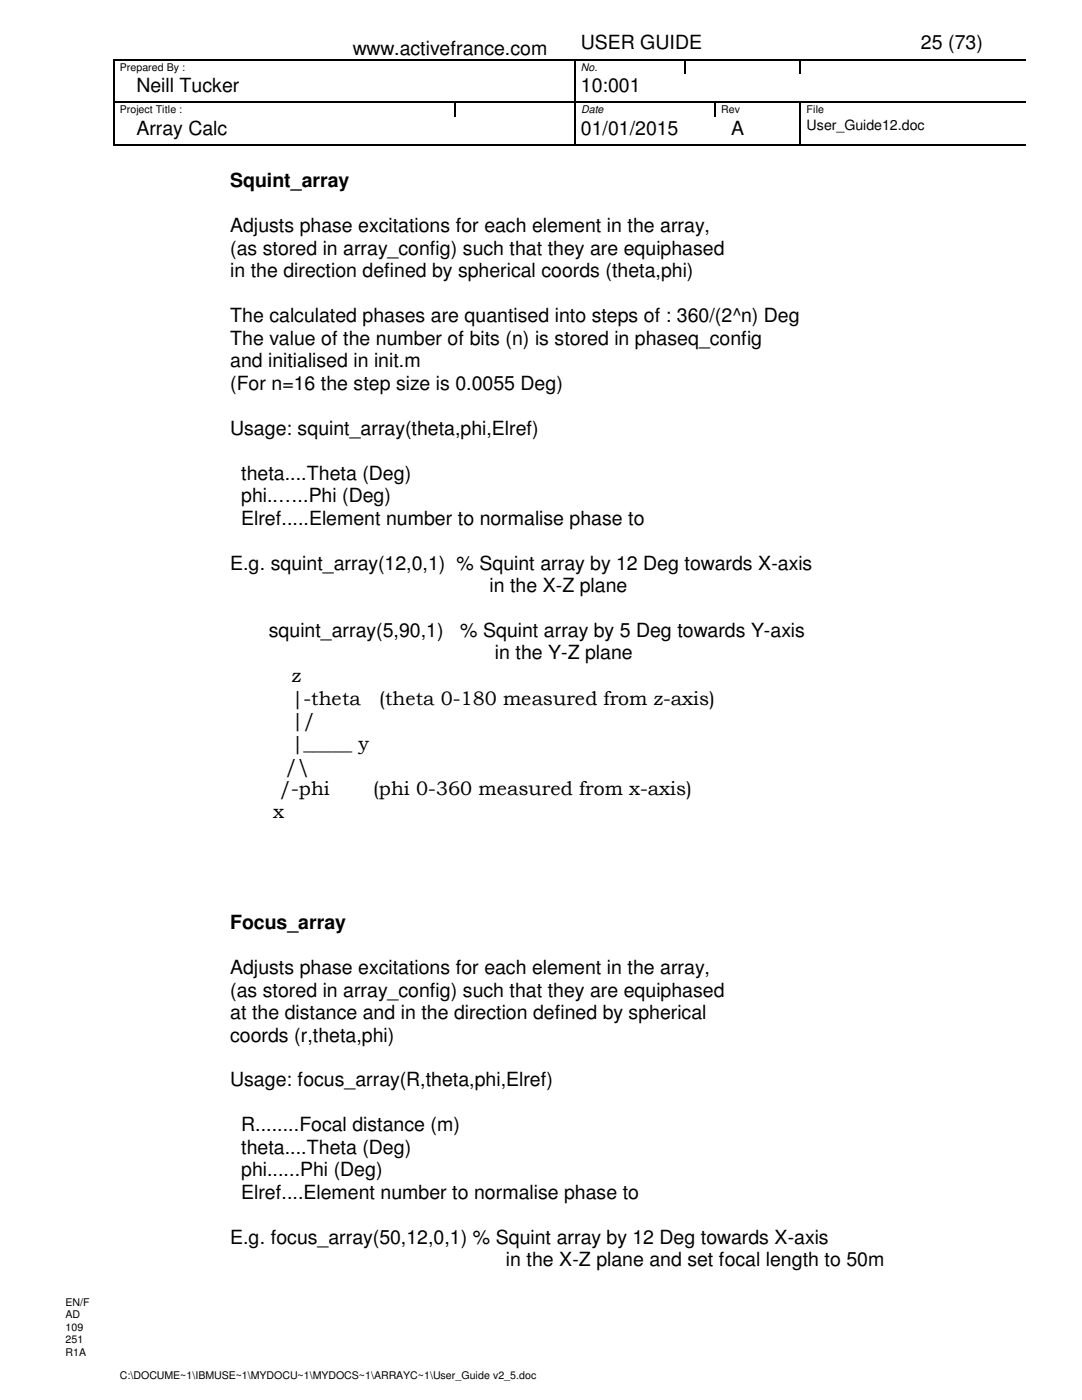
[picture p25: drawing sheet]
<svg xmlns="http://www.w3.org/2000/svg" width="216mm" height="279mm" viewBox="0 0 216 279" stroke-linecap="round" stroke-linejoin="round" font-family="sans-serif">
<defs><g id="words">
<g font-size="3.9">
<text x="70.4" y="11">www.activefrance.com</text>
<text x="115.9" y="9.8">USER GUIDE</text>
<text x="183.8" y="9.8">25 (73)</text>
<text x="27.2" y="18.5">Neill Tucker</text>
<text x="115.9" y="18.5">10:001</text>
<text x="27.2" y="27">Array Calc</text>
<text x="115.9" y="27">01/01/2015</text>
<text x="145.9" y="27">A</text>
<text x="45.9" y="37.3">Squint_array</text>
<text x="45.9" y="46.4">Adjusts phase excitations for each element in the array,</text>
<text x="45.9" y="50.8">(as stored in array_config) such that they are equiphased</text>
<text x="45.9" y="55.3">in the direction defined by spherical coords (theta,phi)</text>
<text x="45.9" y="64.3">The calculated phases are quantised into steps of : 360/(2^n) Deg</text>
<text x="45.9" y="68.8">The value of the number of bits (n) is stored in phaseq_config</text>
<text x="45.9" y="73.3">and initialised in init.m</text>
<text x="45.9" y="77.8">(For n=16 the step size is 0.0055 Deg)</text>
<text x="45.9" y="86.7">Usage: squint_array(theta,phi,Elref)</text>
<text x="48.1" y="95.7">theta....Theta (Deg)</text>
<text x="48.1" y="100.2">phi..…..Phi (Deg)</text>
<text x="48.1" y="104.7">Elref.....Element number to normalise phase to</text>
<text x="45.9" y="113.7">E.g. squint_array(12,0,1) % Squint array by 12 Deg towards X-axis</text>
<text x="97.7" y="118.2">in the X-Z plane</text>
<text x="53.6" y="127.1">squint_array(5,90,1)</text>
<text x="91.8" y="127.1">% Squint array by 5 Deg towards Y-axis</text>
<text x="98.8" y="131.6">in the Y-Z plane</text>
<text x="58.2" y="136.1">z</text>
<text x="58.2" y="140.6">|-theta</text>
<text x="75.7" y="140.6">(theta 0-180 measured from z-axis)</text>
<text x="58.2" y="145.2">|/</text>
<text x="58.2" y="149.7">|_____ y</text>
<text x="57" y="154.2">/\</text>
<text x="55.8" y="158.8">/-phi</text>
<text x="74.4" y="158.8">(phi 0-360 measured from x-axis)</text>
<text x="54.5" y="163.3">x</text>
<text x="45.9" y="185.4">Focus_array</text>
<text x="45.9" y="194.4">Adjusts phase excitations for each element in the array,</text>
<text x="45.9" y="198.9">(as stored in array_config) such that they are equiphased</text>
<text x="45.9" y="203.4">at the distance and in the direction defined by spherical</text>
<text x="45.9" y="207.9">coords (r,theta,phi)</text>
<text x="45.9" y="216.8">Usage: focus_array(R,theta,phi,Elref)</text>
<text x="48.1" y="225.8">R........Focal distance (m)</text>
<text x="48.1" y="230.3">theta....Theta (Deg)</text>
<text x="48.1" y="234.8">phi......Phi (Deg)</text>
<text x="48.1" y="239.3">Elref....Element number to normalise phase to</text>
<text x="45.9" y="248.2">E.g. focus_array(50,12,0,1) % Squint array by 12 Deg towards X-axis</text>
<text x="101" y="252.7">in the X-Z plane and set focal length to 50m</text>
</g>
<text font-size="2.8" x="161" y="26">User_Guide12.doc</text>
<g font-size="2.1">
<text x="23.9" y="14.1">Prepared By :</text>
<text x="115.9" y="14.1">No.</text>
<text x="23.9" y="22.6">Project Title :</text>
<text x="116" y="22.6">Date</text>
<text x="143.9" y="22.6">Rev</text>
<text x="161" y="22.6">File</text>
<text x="13.1" y="260.6">EN/F</text>
<text x="13.1" y="263.1">AD</text>
<text x="13.1" y="265.6">109</text>
<text x="13.1" y="268.1">251</text>
<text x="13.1" y="270.6">R1A</text>
<text x="23.9" y="275.3">C:\DOCUME~1\IBMUSE~1\MYDOCU~1\MYDOCS~1\ARRAYC~1\User_Guide v2_5.doc</text>
</g>
</g></defs>
<g fill="#000">
<path d="M22.6 11.8h.2v.3h-.2zM114.6 11.8h.2v.3h-.2zM136.6 11.8h.2v.3h-.2zM159.6 11.8h.2v.3h-.2zM182.4 11.8h.2v.3h-.2zM202.4 11.8h.2v.3h-.2zM202.6 11.8h.3v.3h-.3zM202.9 11.8h1.7v.3h-1.7zM22.6 20.3h.2v.3h-.2zM22.6 28.8h.2v.3h-.2zM90.6 20.3h.2v.3h-.2zM114.6 20.3h.2v.3h-.2z"/>
<path d="M114.6 28.8h.2v.3h-.2zM114.8 20.3h.3v.3h-.3zM142.6 20.3h.2v.3h-.2zM159.6 20.3h.3v.3h-.3zM159.6 28.8h.3v.3h-.3z"/>
</g>
<g fill="none" stroke="#000" stroke-width=".25">
<path d="M22.7 12.1v8.2M22.8 11.9h91.8M114.7 12.1v8.2M114.8 11.9h21.8M136.7 12.1v2.7M136.8 11.9h22.8M159.7 12.1v2.7M159.8 11.9h22.6M182.6 11.9h19.8M22.7 20.6v8.2M22.8 20.4h67.8M22.8 29h91.8"/>
<path d="M90.7 20.6v2.7M90.8 20.4h23.8M114.7 23.3v5.5M114.7 20.6v2.7M114.8 29h44.8M115.1 20.4h27.5M142.7 20.6v2.7M142.8 20.4h16.8M159.7 20.6v8.2M159.9 20.4h44.7M159.9 29h44.7"/>
</g>
<g fill="#fff">
<path d="M12.6 258.5h6v2.5h-6z"/>
<path d="M12.6 261h6v2.5h-6z"/>
<path d="M12.6 263.5h6v2.5h-6z"/>
<path d="M12.6 266h6v2.5h-6z"/>
<path d="M12.6 268.5h6v10.9h-6z"/>
</g>
<use href="#words"/>
</svg>
